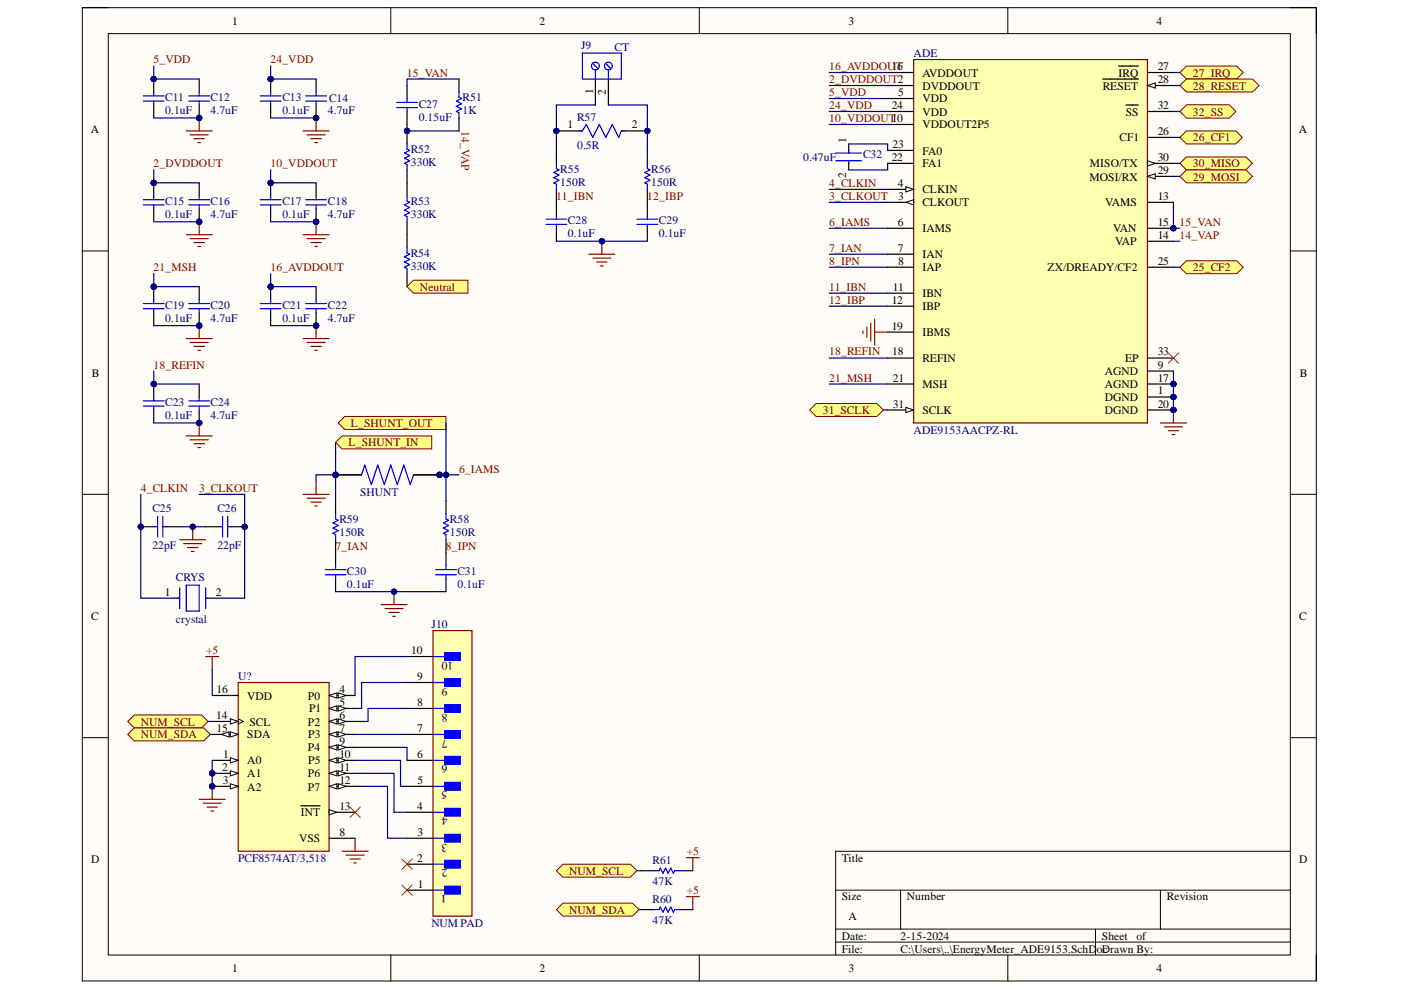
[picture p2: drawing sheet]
<svg xmlns="http://www.w3.org/2000/svg" width="297mm" height="210mm" viewBox="0 0 297 210" stroke-linecap="round" stroke-linejoin="round" font-family="sans-serif">
<defs><g id="words">
<g font-size="2.4">
<text x="49.2" y="5.2">1</text>
<text x="114.4" y="5.2">2</text>
<text x="179.9" y="5.2">3</text>
<text x="245.2" y="5.2">4</text>
<text x="189.1" y="14.9">16</text>
<text x="195.6" y="16.2">AVDDOUT</text>
<text x="237.2" y="16.2">IRQ</text>
<text x="245.5" y="14.9">27</text>
<text x="245.5" y="17.6">28</text>
<text x="125.7" y="19.9" transform="rotate(-90 125.7 19.9)">1</text>
<text x="128.4" y="20.1" transform="rotate(-90 128.4 20.1)">2</text>
<text x="189.1" y="23.1">24</text>
<text x="190.4" y="20.4">5</text>
<text x="195.6" y="19">DVDDOUT</text>
<text x="195.6" y="21.7">VDD</text>
<text x="233.8" y="19">RESET</text>
<text x="245.5" y="23.1">32</text>
<text x="19.3" y="28.3">A</text>
<text x="120.3" y="27.2">1</text>
<text x="133.9" y="27.2">2</text>
<text x="195.6" y="24.5">VDD</text>
<text x="195.6" y="27.2">VDDOUT2P5</text>
<text x="237.3" y="30">CF1</text>
<text x="238.7" y="24.5">SS</text>
<text x="245.5" y="28.6">26</text>
<text x="275.4" y="28.3">A</text>
<text x="179.4" y="30.2" transform="rotate(-90 179.4 30.2)">1</text>
<text x="189.1" y="34.1">22</text>
<text x="189.2" y="31.3">23</text>
<text x="195.6" y="32.8">FA0</text>
<text x="195.6" y="35.5">FA1</text>
<text x="231.1" y="35.5">MISO/TX</text>
<text x="245.5" y="34.1">30</text>
<text x="179.4" y="37.7" transform="rotate(-90 179.4 37.7)">2</text>
<text x="190.3" y="39.6">4</text>
<text x="195.6" y="41">CLKIN</text>
<text x="231" y="38.3">MOSI/RX</text>
<text x="245.5" y="36.8">29</text>
<text x="190.3" y="47.9">6</text>
<text x="190.4" y="42.4">3</text>
<text x="195.6" y="43.8">CLKOUT</text>
<text x="234.3" y="43.8">VAMS</text>
<text x="245.5" y="42.4">13</text>
<text x="245.5" y="47.9">15</text>
<text x="190.3" y="53.4">7</text>
<text x="195.6" y="49.3">IAMS</text>
<text x="236" y="49.3">VAN</text>
<text x="236.4" y="52">VAP</text>
<text x="245.5" y="50.6">14</text>
<text x="190.4" y="56.1">8</text>
<text x="195.6" y="54.7">IAN</text>
<text x="195.6" y="57.5">IAP</text>
<text x="222.1" y="57.5">ZX/DREADY/CF2</text>
<text x="245.5" y="56.1">25</text>
<text x="189.1" y="64.4">12</text>
<text x="189.3" y="61.7">11</text>
<text x="195.6" y="63">IBN</text>
<text x="195.6" y="65.7">IBP</text>
<text x="189.1" y="69.9">19</text>
<text x="195.6" y="71.3">IBMS</text>
<text x="189.1" y="75.4">18</text>
<text x="195.6" y="76.8">REFIN</text>
<text x="238.5" y="76.8">EP</text>
<text x="245.5" y="75.4">33</text>
<text x="19.4" y="79.8">B</text>
<text x="189.3" y="80.9">21</text>
<text x="195.6" y="82.3">MSH</text>
<text x="234.2" y="79.5">AGND</text>
<text x="234.2" y="82.3">AGND</text>
<text x="245.5" y="78.1">9</text>
<text x="245.5" y="80.9">17</text>
<text x="245.5" y="83.6">1</text>
<text x="275.6" y="79.8">B</text>
<text x="189.3" y="86.4">31</text>
<text x="195.6" y="87.8">SCLK</text>
<text x="234.2" y="85">DGND</text>
<text x="234.2" y="87.8">DGND</text>
<text x="245.5" y="86.4">20</text>
<text x="19.4" y="131.5">C</text>
<text x="34.9" y="126.3">1</text>
<text x="45.7" y="126.3">2</text>
<text x="275.5" y="131.5">C</text>
<text x="87.2" y="138.7">10</text>
<text x="45.9" y="146.9">16</text>
<text x="52.4" y="148.3">VDD</text>
<text x="65.3" y="148.3">P0</text>
<text x="72" y="146.9">4</text>
<text x="72" y="149.7">5</text>
<text x="88.4" y="149.7">8</text>
<text x="88.4" y="144.2">9</text>
<text x="45.8" y="152.4">14</text>
<text x="45.9" y="155.2">15</text>
<text x="52.9" y="153.8">SCL</text>
<text x="65.3" y="153.8">P2</text>
<text x="65.5" y="151.1">P1</text>
<text x="72" y="152.4">6</text>
<text x="72" y="155.2">7</text>
<text x="88.4" y="155.2">7</text>
<text x="47.3" y="160.7">1</text>
<text x="52.4" y="156.5">SDA</text>
<text x="65.3" y="159.3">P4</text>
<text x="65.4" y="156.5">P3</text>
<text x="72" y="158">9</text>
<text x="72" y="160.7">10</text>
<text x="88.4" y="160.7">6</text>
<text x="47.1" y="163.5">2</text>
<text x="47.3" y="166.2">3</text>
<text x="52.4" y="162">A0</text>
<text x="52.4" y="164.8">A1</text>
<text x="52.4" y="167.6">A2</text>
<text x="65.3" y="164.8">P6</text>
<text x="65.3" y="167.6">P7</text>
<text x="65.4" y="162">P5</text>
<text x="72" y="163.5">11</text>
<text x="72" y="166.2">12</text>
<text x="88.5" y="166.2">5</text>
<text x="63.8" y="173.1">INT</text>
<text x="72" y="171.7">13</text>
<text x="88.4" y="171.7">4</text>
<text x="63.4" y="178.6">VSS</text>
<text x="72" y="177.2">8</text>
<text x="88.5" y="177.2">3</text>
<text x="19.4" y="183.1">D</text>
<text x="88.4" y="182.7">2</text>
<text x="178.5" y="182.7">Title</text>
<text x="275.5" y="183.1">D</text>
<text x="88.6" y="188.2">1</text>
<text x="178.5" y="190.9">Size</text>
<text x="192.3" y="190.9">Number</text>
<text x="247.4" y="190.9">Revision</text>
<text x="179.9" y="195.1">A</text>
<text x="178.5" y="199.2">Date:</text>
<text x="178.5" y="202">File:</text>
<text x="190.9" y="199.2">2-15-2024</text>
<text x="190.9" y="202">C:\Users\..\EnergyMeter_ADE9153.SchDoDrawn By:</text>
<text x="233.6" y="199.2">Sheet</text>
<text x="233.8" y="202">c</text>
<text x="240.9" y="199.2">of</text>
<text x="49.2" y="206.1">1</text>
<text x="114.4" y="206.1">2</text>
<text x="179.9" y="206.1">3</text>
<text x="245.2" y="206.1">4</text>
</g>
<g font-size="2.4" fill="#000080">
<text x="123.2" y="10.5">J9</text>
<text x="130.3" y="10.7">CT</text>
<text x="193.7" y="12.1">ADE</text>
<text x="35" y="21.5">C11</text>
<text x="44.6" y="21.5">C12</text>
<text x="59.9" y="21.5">C13</text>
<text x="69.8" y="21.7">C14</text>
<text x="88.8" y="22.8">C27</text>
<text x="98.1" y="21.5">R51</text>
<text x="35" y="24.2">0.1uF</text>
<text x="44.6" y="24.2">4.7uF</text>
<text x="59.9" y="24.2">0.1uF</text>
<text x="69.5" y="24.2">4.7uF</text>
<text x="88.8" y="25.6">0.15uF</text>
<text x="98.1" y="24.2">1K</text>
<text x="122.3" y="25.6">R57</text>
<text x="87.1" y="32.4">R52</text>
<text x="87.1" y="35.2">330K</text>
<text x="122.3" y="31.6">0.5R</text>
<text x="170.3" y="34.1">0.47uF</text>
<text x="183" y="33.5">C32</text>
<text x="118.8" y="36.6">R55</text>
<text x="118.8" y="39.4">150R</text>
<text x="138.1" y="36.6">R56</text>
<text x="138.1" y="39.4">150R</text>
<text x="35" y="43.5">C15</text>
<text x="35" y="46.2">0.1uF</text>
<text x="44.6" y="43.5">C16</text>
<text x="44.6" y="46.2">4.7uF</text>
<text x="59.9" y="43.5">C17</text>
<text x="59.9" y="46.2">0.1uF</text>
<text x="69.5" y="43.5">C18</text>
<text x="69.5" y="46.2">4.7uF</text>
<text x="87.1" y="43.5">R53</text>
<text x="87.1" y="46.2">330K</text>
<text x="120.4" y="47.6">C28</text>
<text x="139.7" y="47.6">C29</text>
<text x="120.4" y="50.4">0.1uF</text>
<text x="139.7" y="50.4">0.1uF</text>
<text x="87.1" y="54.5">R54</text>
<text x="87.1" y="57.2">330K</text>
<text x="35" y="65.5">C19</text>
<text x="44.6" y="65.5">C20</text>
<text x="59.9" y="65.5">C21</text>
<text x="69.5" y="65.5">C22</text>
<text x="35" y="68.3">0.1uF</text>
<text x="44.6" y="68.3">4.7uF</text>
<text x="59.9" y="68.3">0.1uF</text>
<text x="69.5" y="68.3">4.7uF</text>
<text x="35" y="86.1">C23</text>
<text x="35" y="88.9">0.1uF</text>
<text x="44.6" y="86.1">C24</text>
<text x="44.6" y="88.9">4.7uF</text>
<text x="193.7" y="91.9">ADE9153AACPZ-RL</text>
<text x="76.4" y="105.3">SHUNT</text>
<text x="32.3" y="108.6">C25</text>
<text x="46.1" y="108.6">C26</text>
<text x="72" y="110.9">R59</text>
<text x="72" y="113.6">150R</text>
<text x="95.4" y="110.9">R58</text>
<text x="95.4" y="113.6">150R</text>
<text x="32.3" y="116.4">22pF</text>
<text x="46.1" y="116.4">22pF</text>
<text x="37.3" y="123.3">CRYS</text>
<text x="73.6" y="121.9">C30</text>
<text x="73.6" y="124.6">0.1uF</text>
<text x="97" y="121.9">C31</text>
<text x="97" y="124.6">0.1uF</text>
<text x="37.3" y="132">crystal</text>
<text x="91.5" y="133.1">J10</text>
<text x="96.1" y="140.3" transform="rotate(-180 96.1 140.3)">10</text>
<text x="50.5" y="144.2">U?</text>
<text x="94.9" y="145.8" transform="rotate(-180 94.9 145.8)">9</text>
<text x="94.9" y="151.3" transform="rotate(-180 94.9 151.3)">8</text>
<text x="94.9" y="156.8" transform="rotate(-180 94.9 156.8)">7</text>
<text x="94.8" y="167.8" transform="rotate(-180 94.8 167.8)">5</text>
<text x="94.9" y="162.3" transform="rotate(-180 94.9 162.3)">6</text>
<text x="94.9" y="173.3" transform="rotate(-180 94.9 173.3)">4</text>
<text x="94.8" y="178.8" transform="rotate(-180 94.8 178.8)">3</text>
<text x="50.5" y="182.7">PCF8574AT/3,518</text>
<text x="94.9" y="184.3" transform="rotate(-180 94.9 184.3)">2</text>
<text x="138.3" y="183.2">R61</text>
<text x="94.7" y="189.8" transform="rotate(-180 94.7 189.8)">1</text>
<text x="138.3" y="187.6">47K</text>
<text x="138.3" y="191.5">R60</text>
<text x="91.5" y="196.5">NUM PAD</text>
<text x="138.3" y="195.9">47K</text>
</g>
<g font-size="2.4" fill="#800000">
<text x="32.6" y="13.4">5_VDD</text>
<text x="57.3" y="13.4">24_VDD</text>
<text x="86.2" y="16.2">15_VAN</text>
<text x="175.8" y="17.6">2_DVDDOUT2</text>
<text x="175.8" y="14.9">16_AVDDOUT</text>
<text x="252.9" y="16.2">27_IRQ</text>
<text x="175.8" y="23.1">24_VDD</text>
<text x="175.8" y="20.4">5_VDD</text>
<text x="252.9" y="19">28_RESET</text>
<text x="97.8" y="27.8" transform="rotate(90 97.8 27.8)">14_VAP</text>
<text x="175.8" y="25.9">10_VDDOUT10</text>
<text x="252.9" y="30">26_CF1</text>
<text x="252.9" y="24.5">32_SS</text>
<text x="32.6" y="35.5">2_DVDDOUT</text>
<text x="57.3" y="35.5">10_VDDOUT</text>
<text x="252.9" y="35.5">30_MISO</text>
<text x="175.8" y="39.6">4_CLKIN</text>
<text x="252.9" y="38.3">29_MOSI</text>
<text x="118" y="42.4">11_IBN</text>
<text x="137.2" y="42.4">12_IBP</text>
<text x="175.8" y="42.4">3_CLKOUT</text>
<text x="175.8" y="47.9">6_IAMS</text>
<text x="250.1" y="47.9">15_VAN</text>
<text x="175.8" y="53.4">7_IAN</text>
<text x="250.1" y="50.6">14_VAP</text>
<text x="32.6" y="57.5">21_MSH</text>
<text x="57.3" y="57.5">16_AVDDOUT</text>
<text x="175.8" y="56.1">8_IPN</text>
<text x="252.9" y="57.5">25_CF2</text>
<text x="89" y="61.7">Neutral</text>
<text x="175.8" y="61.7">11_IBN</text>
<text x="175.8" y="64.4">12_IBP</text>
<text x="175.8" y="75.4">18_REFIN</text>
<text x="32.6" y="78.1">18_REFIN</text>
<text x="175.8" y="80.9">21_MSH</text>
<text x="174.4" y="87.8">31_SCLK</text>
<text x="73.9" y="94.6">L_SHUNT_IN</text>
<text x="74.4" y="90.6">L_SHUNT_OUT</text>
<text x="97.3" y="100.2">6_IAMS</text>
<text x="29.8" y="104.3">4_CLKIN</text>
<text x="42.2" y="104.3">3_CLKOUT</text>
<text x="71.1" y="116.7">7_IAN</text>
<text x="94.5" y="116.7">8_IPN</text>
<text x="43.7" y="138.7">+5</text>
<text x="29.8" y="153.8">NUM_SCL</text>
<text x="29.8" y="156.5">NUM_SDA</text>
<text x="120.7" y="185.4">NUM_SCL</text>
<text x="145.6" y="181.3">+5</text>
<text x="145.6" y="189.6">+5</text>
<text x="120.7" y="193.7">NUM_SDA</text>
</g>
</g></defs>
<path d="M17.4 1.6h261.7v206.4h-261.7z" fill-rule="evenodd" fill="#fffcf8"/>
<path d="M17.4 1.6h261.7v206.4h-261.7z" fill="none" stroke="#000" stroke-width=".21"/>
<path d="M23 7.1h250.6v195.4h-250.6z" fill-rule="evenodd" fill="#fffcf8"/>
<g fill="none" stroke="#000" stroke-width=".21">
<path d="M17.4 1.6h5.6M23 7.1h250.6v195.4h-250.6zM82.9 1.6v5.5M148.3 1.6v5.5M213.7 1.6v5.5M273.6 1.6h5.5v5.5M17.4 53.2h5.6M273.6 53.2h5.5M17.4 104.8h5.6M273.6 104.8h5.5M17.4 156.4h5.6M273.6 156.4h5.5"/>
<path d="M177.2 188.7h96.4M177.2 197h96.4M177.2 199.7h96.4M191 188.7v8.3M232.3 197v5.5M246 188.7v8.3M273.6 180.5h-96.4v22M82.9 202.5v5.5M148.3 202.5v5.5M213.7 202.5v5.5M279.1 202.5v5.5"/>
</g>
<circle cx="248.8" cy="48.4" r=".55" fill="#000080"/>
<circle cx="248.8" cy="48.4" r=".55" fill="none" stroke="#000080" stroke-width=".21"/>
<circle cx="248.8" cy="81.4" r=".55" fill="#000080"/>
<circle cx="248.8" cy="81.4" r=".55" fill="none" stroke="#000080" stroke-width=".21"/>
<circle cx="248.8" cy="84.2" r=".55" fill="#000080"/>
<circle cx="248.8" cy="84.2" r=".55" fill="none" stroke="#000080" stroke-width=".21"/>
<circle cx="248.8" cy="86.9" r=".55" fill="#000080"/>
<circle cx="248.8" cy="86.9" r=".55" fill="none" stroke="#000080" stroke-width=".21"/>
<path d="M193.7 12.6h49.6v77.1h-49.6z" fill-rule="evenodd" fill="#ffffb0"/>
<path d="M193.7 12.6h49.6v77.1h-49.6z" fill="none" stroke="#800000" stroke-width=".25"/>
<path d="M188.2 15.4h5.5M188.2 18.1h5.5M237.2 14h4.1M243.3 15.4h5.5M243.3 18.1h5.5M188.2 20.9h5.5M188.2 23.6h5.5M188.2 26.4h5.5M188.2 31.9h5.5M188.2 34.6h5.5" fill="none" stroke="#000" stroke-width=".25"/>
<path d="M243.3 18.1l1.6-.5v1.1z" fill="#f8fcff"/>
<path d="M243.3 18.1l1.6-.5v1.1z" fill="none" stroke="#000" stroke-width=".21"/>
<path d="M233.8 16.8h7.5M238.7 22.3h2.6M243.3 23.6h5.5M243.3 29.1h5.5M243.3 34.6h5.5M243.3 75.9h5.5" fill="none" stroke="#000" stroke-width=".25"/>
<path d="M243.3 34.1l1.6 .5-1.6 .6z" fill="#f8fcff"/>
<path d="M243.3 34.1l1.6 .5-1.6 .6z" fill="none" stroke="#000" stroke-width=".21"/>
<path d="M243.3 37.4h5.5" fill="none" stroke="#000" stroke-width=".25"/>
<path d="M243.3 37.4l1.6-.6v1.1z" fill="#f8fcff"/>
<path d="M243.3 37.4l1.6-.6v1.1z" fill="none" stroke="#000" stroke-width=".21"/>
<path d="M243.3 42.9h5.5M243.3 48.4h5.5" fill="none" stroke="#000" stroke-width=".25"/>
<circle cx="248.8" cy="48.4" r=".55" fill="#000080"/>
<circle cx="248.8" cy="48.4" r=".55" fill="none" stroke="#000080" stroke-width=".21"/>
<path d="M243.3 51.2h5.5M243.3 56.7h5.5M243.3 78.7h5.5M243.3 81.4h5.5" fill="none" stroke="#000" stroke-width=".25"/>
<circle cx="248.8" cy="81.4" r=".55" fill="#000080"/>
<circle cx="248.8" cy="81.4" r=".55" fill="none" stroke="#000080" stroke-width=".21"/>
<path d="M243.3 84.2h5.5" fill="none" stroke="#000" stroke-width=".25"/>
<circle cx="248.8" cy="84.2" r=".55" fill="#000080"/>
<circle cx="248.8" cy="84.2" r=".55" fill="none" stroke="#000080" stroke-width=".21"/>
<path d="M243.3 86.9h5.5" fill="none" stroke="#000" stroke-width=".25"/>
<circle cx="248.8" cy="86.9" r=".55" fill="#000080"/>
<circle cx="248.8" cy="86.9" r=".55" fill="none" stroke="#000080" stroke-width=".21"/>
<path d="M188.2 42.9h5.5" fill="none" stroke="#000" stroke-width=".25"/>
<path d="M192.1 42.9l1.6-.6v1.1z" fill="#f8fcff"/>
<path d="M192.1 42.9l1.6-.6v1.1z" fill="none" stroke="#000" stroke-width=".21"/>
<path d="M188.2 40.2h5.5" fill="none" stroke="#000" stroke-width=".25"/>
<path d="M192.1 39.6l1.6 .6-1.6 .5z" fill="#f8fcff"/>
<path d="M192.1 39.6l1.6 .6-1.6 .5z" fill="none" stroke="#000" stroke-width=".21"/>
<path d="M188.2 48.4h5.5M188.2 53.9h5.5M188.2 56.7h5.5M188.2 62.2h5.5M188.2 64.9h5.5M188.2 70.4h5.5M188.2 75.9h5.5M188.2 81.4h5.5M188.2 86.9h5.5" fill="none" stroke="#000" stroke-width=".25"/>
<path d="M192.1 86.4l1.6 .5-1.6 .6z" fill="#f8fcff"/>
<path d="M192.1 86.4l1.6 .5-1.6 .6z" fill="none" stroke="#000" stroke-width=".21"/>
<circle cx="32.6" cy="16.8" r=".55" fill="#000080"/>
<circle cx="32.6" cy="16.8" r=".55" fill="none" stroke="#000080" stroke-width=".21"/>
<path d="M32.6 16.8v2.7M32.6 22.3v2.7" fill="none" stroke="#000" stroke-width=".25"/>
<circle cx="32.6" cy="16.8" r=".55" fill="#000080"/>
<circle cx="32.6" cy="16.8" r=".55" fill="none" stroke="#000080" stroke-width=".21"/>
<path d="M32.6 19.5v.8M30.4 20.3h4.4M30.4 21.4h4.4M32.6 21.4v.9" fill="none" stroke="#00f" stroke-width=".25"/>
<circle cx="42.2" cy="25" r=".55" fill="#000080"/>
<circle cx="42.2" cy="25" r=".55" fill="none" stroke="#000080" stroke-width=".21"/>
<path d="M42.2 22.3v2.7" fill="none" stroke="#000" stroke-width=".25"/>
<circle cx="42.2" cy="25" r=".55" fill="#000080"/>
<circle cx="42.2" cy="25" r=".55" fill="none" stroke="#000080" stroke-width=".21"/>
<path d="M42.2 16.8v2.7" fill="none" stroke="#000" stroke-width=".25"/>
<path d="M42.2 19.5v.8M40 20.3h4.4M40 21.4h4.4M42.2 21.4v.9" fill="none" stroke="#00f" stroke-width=".25"/>
<path d="M39.5 27.8h5.5M40.3 28.6h3.9M41.1 29.4h2.2M42 30.2h.5M42.2 25v2.8" fill="none" stroke="#800000" stroke-width=".25"/>
<circle cx="42.2" cy="25" r=".55" fill="#000080"/>
<circle cx="42.2" cy="25" r=".55" fill="none" stroke="#000080" stroke-width=".21"/>
<circle cx="57.4" cy="16.8" r=".55" fill="#000080"/>
<circle cx="57.4" cy="16.8" r=".55" fill="none" stroke="#000080" stroke-width=".21"/>
<path d="M57.4 16.8v2.7M57.4 22.3v2.7" fill="none" stroke="#000" stroke-width=".25"/>
<circle cx="57.4" cy="16.8" r=".55" fill="#000080"/>
<circle cx="57.4" cy="16.8" r=".55" fill="none" stroke="#000080" stroke-width=".21"/>
<path d="M57.4 19.5v.8M55.2 20.3h4.4M55.2 21.4h4.4M57.4 21.4v.9" fill="none" stroke="#00f" stroke-width=".25"/>
<circle cx="67" cy="25" r=".55" fill="#000080"/>
<circle cx="67" cy="25" r=".55" fill="none" stroke="#000080" stroke-width=".21"/>
<path d="M67 22.3v2.7" fill="none" stroke="#000" stroke-width=".25"/>
<circle cx="67" cy="25" r=".55" fill="#000080"/>
<circle cx="67" cy="25" r=".55" fill="none" stroke="#000080" stroke-width=".21"/>
<path d="M67 16.8v2.7" fill="none" stroke="#000" stroke-width=".25"/>
<path d="M67 19.5v.8M64.8 20.3h4.4M64.8 21.4h4.4M67 21.4v.9" fill="none" stroke="#00f" stroke-width=".25"/>
<path d="M64.3 27.8h5.5M65.1 28.6h3.8M65.9 29.4h2.2M66.7 30.2h.6M67 25v2.8" fill="none" stroke="#800000" stroke-width=".25"/>
<circle cx="67" cy="25" r=".55" fill="#000080"/>
<circle cx="67" cy="25" r=".55" fill="none" stroke="#000080" stroke-width=".21"/>
<circle cx="32.6" cy="38.8" r=".55" fill="#000080"/>
<circle cx="32.6" cy="38.8" r=".55" fill="none" stroke="#000080" stroke-width=".21"/>
<path d="M32.6 38.8v2.7M32.6 44.3v2.7" fill="none" stroke="#000" stroke-width=".25"/>
<circle cx="32.6" cy="38.8" r=".55" fill="#000080"/>
<circle cx="32.6" cy="38.8" r=".55" fill="none" stroke="#000080" stroke-width=".21"/>
<path d="M30.4 42.3h4.4M30.4 43.4h4.4M32.6 41.5v.8M32.6 43.4v.9" fill="none" stroke="#00f" stroke-width=".25"/>
<circle cx="42.2" cy="47" r=".55" fill="#000080"/>
<circle cx="42.2" cy="47" r=".55" fill="none" stroke="#000080" stroke-width=".21"/>
<path d="M42.2 44.3v2.7" fill="none" stroke="#000" stroke-width=".25"/>
<circle cx="42.2" cy="47" r=".55" fill="#000080"/>
<circle cx="42.2" cy="47" r=".55" fill="none" stroke="#000080" stroke-width=".21"/>
<path d="M42.2 38.8v2.7" fill="none" stroke="#000" stroke-width=".25"/>
<path d="M40 42.3h4.4M40 43.4h4.4M42.2 41.5v.8M42.2 43.4v.9" fill="none" stroke="#00f" stroke-width=".25"/>
<path d="M39.5 49.8h5.5M40.3 50.6h3.9M41.1 51.4h2.2M42 52.3h.5M42.2 47v2.8" fill="none" stroke="#800000" stroke-width=".25"/>
<circle cx="42.2" cy="47" r=".55" fill="#000080"/>
<circle cx="42.2" cy="47" r=".55" fill="none" stroke="#000080" stroke-width=".21"/>
<circle cx="57.4" cy="38.8" r=".55" fill="#000080"/>
<circle cx="57.4" cy="38.8" r=".55" fill="none" stroke="#000080" stroke-width=".21"/>
<path d="M57.4 38.8v2.7M57.4 44.3v2.7" fill="none" stroke="#000" stroke-width=".25"/>
<circle cx="57.4" cy="38.8" r=".55" fill="#000080"/>
<circle cx="57.4" cy="38.8" r=".55" fill="none" stroke="#000080" stroke-width=".21"/>
<path d="M55.2 42.3h4.4M55.2 43.4h4.4M57.4 41.5v.8M57.4 43.4v.9" fill="none" stroke="#00f" stroke-width=".25"/>
<circle cx="67" cy="47" r=".55" fill="#000080"/>
<circle cx="67" cy="47" r=".55" fill="none" stroke="#000080" stroke-width=".21"/>
<path d="M67 44.3v2.7" fill="none" stroke="#000" stroke-width=".25"/>
<circle cx="67" cy="47" r=".55" fill="#000080"/>
<circle cx="67" cy="47" r=".55" fill="none" stroke="#000080" stroke-width=".21"/>
<path d="M67 38.8v2.7" fill="none" stroke="#000" stroke-width=".25"/>
<path d="M64.8 42.3h4.4M64.8 43.4h4.4M67 41.5v.8M67 43.4v.9" fill="none" stroke="#00f" stroke-width=".25"/>
<path d="M64.3 49.8h5.5M65.1 50.6h3.8M65.9 51.4h2.2M66.7 52.3h.6M67 47v2.8" fill="none" stroke="#800000" stroke-width=".25"/>
<circle cx="67" cy="47" r=".55" fill="#000080"/>
<circle cx="67" cy="47" r=".55" fill="none" stroke="#000080" stroke-width=".21"/>
<circle cx="32.6" cy="60.8" r=".55" fill="#000080"/>
<circle cx="32.6" cy="60.8" r=".55" fill="none" stroke="#000080" stroke-width=".21"/>
<path d="M32.6 60.8v2.7M32.6 66.3v2.7" fill="none" stroke="#000" stroke-width=".25"/>
<circle cx="32.6" cy="60.8" r=".55" fill="#000080"/>
<circle cx="32.6" cy="60.8" r=".55" fill="none" stroke="#000080" stroke-width=".21"/>
<path d="M30.4 64.4h4.4M30.4 65.5h4.4M32.6 63.5v.9M32.6 65.5v.8" fill="none" stroke="#00f" stroke-width=".25"/>
<circle cx="42.2" cy="69" r=".55" fill="#000080"/>
<circle cx="42.2" cy="69" r=".55" fill="none" stroke="#000080" stroke-width=".21"/>
<path d="M42.2 66.3v2.7" fill="none" stroke="#000" stroke-width=".25"/>
<circle cx="42.2" cy="69" r=".55" fill="#000080"/>
<circle cx="42.2" cy="69" r=".55" fill="none" stroke="#000080" stroke-width=".21"/>
<path d="M42.2 60.8v2.7" fill="none" stroke="#000" stroke-width=".25"/>
<path d="M40 64.4h4.4M40 65.5h4.4M42.2 63.5v.9M42.2 65.5v.8" fill="none" stroke="#00f" stroke-width=".25"/>
<path d="M39.5 71.8h5.5M40.3 72.6h3.9M41.1 73.4h2.2M42 74.3h.5M42.2 69v2.8" fill="none" stroke="#800000" stroke-width=".25"/>
<circle cx="42.2" cy="69" r=".55" fill="#000080"/>
<circle cx="42.2" cy="69" r=".55" fill="none" stroke="#000080" stroke-width=".21"/>
<circle cx="57.4" cy="60.8" r=".55" fill="#000080"/>
<circle cx="57.4" cy="60.8" r=".55" fill="none" stroke="#000080" stroke-width=".21"/>
<path d="M57.4 60.8v2.7M57.4 66.3v2.7" fill="none" stroke="#000" stroke-width=".25"/>
<circle cx="57.4" cy="60.8" r=".55" fill="#000080"/>
<circle cx="57.4" cy="60.8" r=".55" fill="none" stroke="#000080" stroke-width=".21"/>
<path d="M55.2 64.4h4.4M55.2 65.5h4.4M57.4 63.5v.9M57.4 65.5v.8" fill="none" stroke="#00f" stroke-width=".25"/>
<circle cx="67" cy="69" r=".55" fill="#000080"/>
<circle cx="67" cy="69" r=".55" fill="none" stroke="#000080" stroke-width=".21"/>
<path d="M67 66.3v2.7" fill="none" stroke="#000" stroke-width=".25"/>
<circle cx="67" cy="69" r=".55" fill="#000080"/>
<circle cx="67" cy="69" r=".55" fill="none" stroke="#000080" stroke-width=".21"/>
<path d="M67 60.8v2.7" fill="none" stroke="#000" stroke-width=".25"/>
<path d="M64.8 64.4h4.4M64.8 65.5h4.4M67 63.5v.9M67 65.5v.8" fill="none" stroke="#00f" stroke-width=".25"/>
<path d="M64.3 71.8h5.5M65.1 72.6h3.8M65.9 73.4h2.2M66.7 74.3h.6M67 69v2.8" fill="none" stroke="#800000" stroke-width=".25"/>
<circle cx="67" cy="69" r=".55" fill="#000080"/>
<circle cx="67" cy="69" r=".55" fill="none" stroke="#000080" stroke-width=".21"/>
<circle cx="32.6" cy="81.4" r=".55" fill="#000080"/>
<circle cx="32.6" cy="81.4" r=".55" fill="none" stroke="#000080" stroke-width=".21"/>
<path d="M32.6 81.4v2.8M32.6 86.9v2.8" fill="none" stroke="#000" stroke-width=".25"/>
<circle cx="32.6" cy="81.4" r=".55" fill="#000080"/>
<circle cx="32.6" cy="81.4" r=".55" fill="none" stroke="#000080" stroke-width=".21"/>
<path d="M30.4 85h4.4M30.4 86.1h4.4M32.6 84.2v.8M32.6 86.1v.8" fill="none" stroke="#00f" stroke-width=".25"/>
<circle cx="42.2" cy="89.7" r=".55" fill="#000080"/>
<circle cx="42.2" cy="89.7" r=".55" fill="none" stroke="#000080" stroke-width=".21"/>
<path d="M42.2 86.9v2.8" fill="none" stroke="#000" stroke-width=".25"/>
<circle cx="42.2" cy="89.7" r=".55" fill="#000080"/>
<circle cx="42.2" cy="89.7" r=".55" fill="none" stroke="#000080" stroke-width=".21"/>
<path d="M42.2 81.4v2.8" fill="none" stroke="#000" stroke-width=".25"/>
<path d="M40 85h4.4M40 86.1h4.4M42.2 84.2v.8M42.2 86.1v.8" fill="none" stroke="#00f" stroke-width=".25"/>
<path d="M39.5 92.4h5.5M40.3 93.3h3.9M41.1 94.1h2.2M42 94.9h.5M42.2 89.7v2.7" fill="none" stroke="#800000" stroke-width=".25"/>
<circle cx="42.2" cy="89.7" r=".55" fill="#000080"/>
<circle cx="42.2" cy="89.7" r=".55" fill="none" stroke="#000080" stroke-width=".21"/>
<path d="M250.2 29.1l1.3-1.3h10.5l1.4 1.3-1.4 1.4h-10.5z" fill-rule="evenodd" fill="#ffff80"/>
<path d="M250.2 29.1l1.3-1.3h10.5l1.4 1.3-1.4 1.4h-10.5z" fill="none" stroke="#800000" stroke-width=".21"/>
<path d="M250.2 34.6l1.3-1.3h12.6l1.4 1.3-1.4 1.4h-12.6z" fill-rule="evenodd" fill="#ffff80"/>
<path d="M250.2 34.6l1.3-1.3h12.6l1.4 1.3-1.4 1.4h-12.6z" fill="none" stroke="#800000" stroke-width=".21"/>
<path d="M250.2 37.4l1.3-1.4h12.7l1.4 1.4-1.4 1.4h-12.7z" fill-rule="evenodd" fill="#ffff80"/>
<path d="M250.2 37.4l1.3-1.4h12.7l1.4 1.4-1.4 1.4h-12.7z" fill="none" stroke="#800000" stroke-width=".21"/>
<path d="M250.2 15.4l1.3-1.4h10.7l1.4 1.4-1.4 1.4h-10.7z" fill-rule="evenodd" fill="#ffff80"/>
<path d="M250.2 15.4l1.3-1.4h10.7l1.4 1.4-1.4 1.4h-10.7z" fill="none" stroke="#800000" stroke-width=".21"/>
<path d="M250.2 18.1l1.3-1.3h14.1l1.3 1.3-1.3 1.4h-14.1z" fill-rule="evenodd" fill="#ffff80"/>
<path d="M250.2 18.1l1.3-1.3h14.1l1.3 1.3-1.3 1.4h-14.1z" fill="none" stroke="#800000" stroke-width=".21"/>
<path d="M250.2 23.6l1.4-1.4h9l1.4 1.4-1.4 1.5h-9z" fill-rule="evenodd" fill="#ffff80"/>
<path d="M250.2 23.6l1.4-1.4h9l1.4 1.4-1.4 1.5h-9z" fill="none" stroke="#800000" stroke-width=".21"/>
<path d="M171.7 86.9l1.3-1.4h12.9l1.4 1.4-1.4 1.4h-12.9z" fill-rule="evenodd" fill="#ffff80"/>
<path d="M171.7 86.9l1.3-1.4h12.9l1.4 1.4-1.4 1.4h-12.9z" fill="none" stroke="#800000" stroke-width=".21"/>
<path d="M250.2 56.7l1.3-1.4h10.7l1.4 1.4-1.4 1.3h-10.7z" fill-rule="evenodd" fill="#ffff80"/>
<path d="M250.2 56.7l1.3-1.4h10.7l1.4 1.4-1.4 1.3h-10.7z" fill="none" stroke="#800000" stroke-width=".21"/>
<circle cx="29.8" cy="111.7" r=".55" fill="#000080"/>
<circle cx="29.8" cy="111.7" r=".55" fill="none" stroke="#000080" stroke-width=".21"/>
<path d="M29.8 111.7h2.8" fill="none" stroke="#000" stroke-width=".25"/>
<circle cx="29.8" cy="111.7" r=".55" fill="#000080"/>
<circle cx="29.8" cy="111.7" r=".55" fill="none" stroke="#000080" stroke-width=".21"/>
<path d="M35.3 111.7h2.8" fill="none" stroke="#000" stroke-width=".25"/>
<path d="M32.6 111.7h.8M33.4 109.5v4.4M34.5 109.5v4.4M34.5 111.7h.8" fill="none" stroke="#00f" stroke-width=".25"/>
<circle cx="51.9" cy="111.7" r=".55" fill="#000080"/>
<circle cx="51.9" cy="111.7" r=".55" fill="none" stroke="#000080" stroke-width=".21"/>
<path d="M49.1 111.7h2.8" fill="none" stroke="#000" stroke-width=".25"/>
<circle cx="51.9" cy="111.7" r=".55" fill="#000080"/>
<circle cx="51.9" cy="111.7" r=".55" fill="none" stroke="#000080" stroke-width=".21"/>
<path d="M86.3 18.1v2.8M97.3 16.8v2.7M86.3 23.6v2.8M97.3 25v2.8M43.6 111.7h2.8" fill="none" stroke="#000" stroke-width=".25"/>
<path d="M97.3 19.5v1.1l.6 .3-1.1 .5 1.1 .6-1.1 .5 1.1 .6-1.1 .5 .5 .3v1.1M84.1 21.7h4.4M84.1 22.8h4.4M86.3 20.9v.8M86.3 22.8v.8M46.4 111.7h.8M47.2 109.5v4.4M48.3 109.5v4.4M48.3 111.7h.8" fill="none" stroke="#00f" stroke-width=".25"/>
<circle cx="86.3" cy="27.8" r=".55" fill="#000080"/>
<circle cx="86.3" cy="27.8" r=".55" fill="none" stroke="#000080" stroke-width=".21"/>
<path d="M86.3 27.8v2.7" fill="none" stroke="#000" stroke-width=".25"/>
<circle cx="86.3" cy="27.8" r=".55" fill="#000080"/>
<circle cx="86.3" cy="27.8" r=".55" fill="none" stroke="#000080" stroke-width=".21"/>
<path d="M86.3 36v5.5M86.3 47v5.5M86.3 58v2.8" fill="none" stroke="#000" stroke-width=".25"/>
<path d="M86.3 30.5v1.1l.5 .3-1.1 .5 1.1 .6-1.1 .5 1.1 .6-1.1 .5 .6 .3v1.1M86.3 41.5v1.1l.5 .3-1.1 .5 1.1 .6-1.1 .5 1.1 .6-1.1 .5 .6 .3v1.1M86.3 52.5v1.1l.5 .3-1.1 .6 1.1 .5-1.1 .6 1.1 .5-1.1 .6 .6 .2v1.1" fill="none" stroke="#00f" stroke-width=".25"/>
<path d="M86.3 60.8l1.4-1.4h11.5v2.8h-11.5z" fill-rule="evenodd" fill="#ffff80"/>
<path d="M86.3 60.8l1.4-1.4h11.5v2.8h-11.5z" fill="none" stroke="#800000" stroke-width=".21"/>
<path d="M124.9 53.9h5.5M125.7 54.7h3.8M126.5 55.6h2.2M127.3 56.4h.6M127.6 51.1v2.8M183 70.1v.6M183.8 69.3v2.2M184.6 68.5v3.8M185.4 67.7v5.5M185.4 70.4h2.8" fill="none" stroke="#800000" stroke-width=".25"/>
<path d="M118 42.9v2.7M118 48.4v2.7M137.2 42.9v2.7M137.2 48.4v2.7M71.2 117.2v2.7M94.6 117.2v2.7M71.2 122.7v2.7M94.6 122.7v2.7" fill="none" stroke="#000" stroke-width=".25"/>
<g fill="none" stroke="#00f" stroke-width=".25">
<path d="M115.8 46.5h4.4M115.8 47.6h4.4M118 45.6v.9M118 47.6v.8M135 46.5h4.4M135 47.6h4.4M137.2 45.6v.9M137.2 47.6v.8M71.2 119.9v.9M94.6 119.9v.9M68.9 120.8h4.5M68.9 121.9h4.5"/>
<path d="M71.2 121.9v.8M92.4 120.8h4.4M92.4 121.9h4.4M94.6 121.9v.8"/>
</g>
<circle cx="127.6" cy="51.1" r=".55" fill="#000080"/>
<circle cx="127.6" cy="51.1" r=".55" fill="none" stroke="#000080" stroke-width=".21"/>
<path d="M118 31.9v2.7M137.2 31.9v2.7M118 40.1v2.8M137.2 40.1v2.8" fill="none" stroke="#000" stroke-width=".25"/>
<path d="M118 34.6v1.1l.5 .3-1.1 .6 1.1 .5-1.1 .6 1.1 .5-1.1 .6 .6 .2v1.1M137.2 34.6v1.1l.6 .3-1.1 .6 1.1 .5-1.1 .6 1.1 .5-1.1 .6 .5 .2v1.1" fill="none" stroke="#00f" stroke-width=".25"/>
<circle cx="118" cy="27.8" r=".55" fill="#000080"/>
<circle cx="118" cy="27.8" r=".55" fill="none" stroke="#000080" stroke-width=".21"/>
<circle cx="137.2" cy="27.8" r=".55" fill="#000080"/>
<circle cx="137.2" cy="27.8" r=".55" fill="none" stroke="#000080" stroke-width=".21"/>
<path d="M118 27.8h5.5" fill="none" stroke="#000" stroke-width=".25"/>
<circle cx="118" cy="27.8" r=".55" fill="#000080"/>
<circle cx="118" cy="27.8" r=".55" fill="none" stroke="#000080" stroke-width=".21"/>
<path d="M131.7 27.8h5.5" fill="none" stroke="#000" stroke-width=".25"/>
<circle cx="137.2" cy="27.8" r=".55" fill="#000080"/>
<circle cx="137.2" cy="27.8" r=".55" fill="none" stroke="#000080" stroke-width=".21"/>
<g fill="none" stroke="#00f" stroke-width=".25">
<path d="M123.5 11.3h8.2v5.5h-8.2zM125.6 13.4l1.2 1.2M126.2 14.8v2M128.4 13.4l1.2 1.2M129 14.8v2M122.7 27.8h.8l.8-1.4 1.4 2.7 1.4-2.7 1.3 2.7 1.4-2.7 1.4 2.7 .5-1.3h.9"/>
<circle cx="126.2" cy="14" r=".83"/>
<circle cx="129" cy="14" r=".83"/>
</g>
<path d="M126.2 16.8v5.5M129 16.8v5.5" fill="none" stroke="#000" stroke-width=".25"/>
<path d="M80.8 128.2h5.5M81.6 129h3.9M82.4 129.8h2.2M83.3 130.7h.5M83.5 125.4v2.8" fill="none" stroke="#800000" stroke-width=".25"/>
<circle cx="83.5" cy="125.4" r=".55" fill="#000080"/>
<circle cx="83.5" cy="125.4" r=".55" fill="none" stroke="#000080" stroke-width=".21"/>
<path d="M71.2 106.2v2.7M71.2 114.4v2.8M94.6 106.2v2.7M94.6 114.4v2.8" fill="none" stroke="#000" stroke-width=".25"/>
<path d="M71.2 108.9v1.1l.5 .3-1.1 .6 1.1 .5-1.1 .6 1.1 .5-1.1 .6 .6 .2v1.1M94.6 108.9v1.1l.5 .3-1.1 .6 1.1 .5-1.1 .6 1.1 .5-1.1 .6 .6 .2v1.1" fill="none" stroke="#00f" stroke-width=".25"/>
<path d="M64.3 104.8h5.5M65.1 105.6h3.8M65.9 106.5h2.2M66.7 107.3h.6M67 102.1v2.7" fill="none" stroke="#800000" stroke-width=".25"/>
<path d="M72.5 92.4h19v2.8h-19l-1.3-1.4z" fill-rule="evenodd" fill="#ffff80"/>
<path d="M72.5 92.4h19v2.8h-19l-1.3-1.4z" fill="none" stroke="#800000" stroke-width=".21"/>
<path d="M71.7 89.7l1.4-1.4h21.5v2.8h-21.5z" fill-rule="evenodd" fill="#ffff80"/>
<path d="M71.7 89.7l1.4-1.4h21.5v2.8h-21.5z" fill="none" stroke="#800000" stroke-width=".21"/>
<path d="M246 89.7h5.5M246.9 90.5h3.8M247.7 91.3h2.2M248.5 92.1h.6M248.8 86.9v2.8" fill="none" stroke="#800000" stroke-width=".25"/>
<circle cx="248.8" cy="86.9" r=".55" fill="#000080"/>
<circle cx="248.8" cy="86.9" r=".55" fill="none" stroke="#000080" stroke-width=".21"/>
<path d="M179.9 30.5v1.9M179.9 34.4v1.6M36.7 126.8h1.4M43.6 126.8h1.4" fill="none" stroke="#000" stroke-width=".25"/>
<path d="M177.2 32.4h5.5M177.2 34.1h5.5M179.9 31.6v.8M179.9 34.4v.2M37.6 126.8h.5M38.1 124.6v4.4M39.5 124.1h2.7v5.5h-2.7zM43.6 124.6v4.4M43.6 126.8h.3" fill="none" stroke="#00f" stroke-width=".25"/>
<path d="M247.7 74.8l2.2 2.2M249.9 74.8l-2.2 2.2" fill="none" stroke="#f00" stroke-width=".21"/>
<path d="M38.1 114.4h5.5M38.9 115.3h3.9M39.8 116.1h2.2M40.6 116.9h.5M40.9 111.7v2.7" fill="none" stroke="#800000" stroke-width=".25"/>
<circle cx="40.9" cy="111.7" r=".55" fill="#000080"/>
<circle cx="40.9" cy="111.7" r=".55" fill="none" stroke="#000080" stroke-width=".21"/>
<circle cx="45" cy="164" r=".55" fill="#000080"/>
<circle cx="45" cy="164" r=".55" fill="none" stroke="#000080" stroke-width=".21"/>
<circle cx="45" cy="166.7" r=".55" fill="#000080"/>
<circle cx="45" cy="166.7" r=".55" fill="none" stroke="#000080" stroke-width=".21"/>
<path d="M50.5 144.7h19.3v35.8h-19.3z" fill-rule="evenodd" fill="#ffffb0"/>
<path d="M50.5 144.7h19.3v35.8h-19.3z" fill="none" stroke="#800000" stroke-width=".25"/>
<path d="M45 147.5h5.5M69.8 172.2h5.5" fill="none" stroke="#000" stroke-width=".25"/>
<path d="M69.8 171.7l1.6 .5-1.6 .6z" fill="#f8fcff"/>
<path d="M69.8 171.7l1.6 .5-1.6 .6z" fill="none" stroke="#000" stroke-width=".21"/>
<path d="M45 161.2h5.5M63.8 170.8h4" fill="none" stroke="#000" stroke-width=".25"/>
<path d="M48.8 160.7l1.7 .5-1.7 .6z" fill="#f8fcff"/>
<path d="M48.8 160.7l1.7 .5-1.7 .6z" fill="none" stroke="#000" stroke-width=".21"/>
<path d="M45 164h5.5" fill="none" stroke="#000" stroke-width=".25"/>
<path d="M48.8 163.4l1.7 .6-1.7 .5z" fill="#f8fcff"/>
<path d="M48.8 163.4l1.7 .6-1.7 .5z" fill="none" stroke="#000" stroke-width=".21"/>
<circle cx="45" cy="164" r=".55" fill="#000080"/>
<circle cx="45" cy="164" r=".55" fill="none" stroke="#000080" stroke-width=".21"/>
<path d="M45 166.7h5.5" fill="none" stroke="#000" stroke-width=".25"/>
<path d="M48.8 166.2l1.7 .5-1.7 .6z" fill="#f8fcff"/>
<path d="M48.8 166.2l1.7 .5-1.7 .6z" fill="none" stroke="#000" stroke-width=".21"/>
<circle cx="45" cy="166.7" r=".55" fill="#000080"/>
<circle cx="45" cy="166.7" r=".55" fill="none" stroke="#000080" stroke-width=".21"/>
<path d="M69.8 147.5h5.5" fill="none" stroke="#000" stroke-width=".25"/>
<path d="M69.8 147.5l1.6-.6v1.1z" fill="#f8fcff"/>
<path d="M69.8 147.5l1.6-.6v1.1z" fill="none" stroke="#000" stroke-width=".21"/>
<path d="M71.7 146.9l1.7 .6-1.7 .5z" fill="#f8fcff"/>
<path d="M71.7 146.9l1.7 .6-1.7 .5z" fill="none" stroke="#000" stroke-width=".21"/>
<path d="M69.8 150.2h5.5" fill="none" stroke="#000" stroke-width=".25"/>
<path d="M69.8 150.2l1.6-.5v1.1z" fill="#f8fcff"/>
<path d="M69.8 150.2l1.6-.5v1.1z" fill="none" stroke="#000" stroke-width=".21"/>
<path d="M71.7 149.7l1.7 .5-1.7 .6z" fill="#f8fcff"/>
<path d="M71.7 149.7l1.7 .5-1.7 .6z" fill="none" stroke="#000" stroke-width=".21"/>
<path d="M69.8 153h5.5" fill="none" stroke="#000" stroke-width=".25"/>
<path d="M69.8 153l1.6-.6v1.1z" fill="#f8fcff"/>
<path d="M69.8 153l1.6-.6v1.1z" fill="none" stroke="#000" stroke-width=".21"/>
<path d="M71.7 152.4l1.7 .6-1.7 .5z" fill="#f8fcff"/>
<path d="M71.7 152.4l1.7 .6-1.7 .5z" fill="none" stroke="#000" stroke-width=".21"/>
<path d="M69.8 155.7h5.5" fill="none" stroke="#000" stroke-width=".25"/>
<path d="M69.8 155.7l1.6-.5v1.1z" fill="#f8fcff"/>
<path d="M69.8 155.7l1.6-.5v1.1z" fill="none" stroke="#000" stroke-width=".21"/>
<path d="M71.7 155.2l1.7 .5-1.7 .6z" fill="#f8fcff"/>
<path d="M71.7 155.2l1.7 .5-1.7 .6z" fill="none" stroke="#000" stroke-width=".21"/>
<path d="M69.8 158.5h5.5" fill="none" stroke="#000" stroke-width=".25"/>
<path d="M69.8 158.5l1.6-.6v1.1z" fill="#f8fcff"/>
<path d="M69.8 158.5l1.6-.6v1.1z" fill="none" stroke="#000" stroke-width=".21"/>
<path d="M71.7 157.9l1.7 .6-1.7 .5z" fill="#f8fcff"/>
<path d="M71.7 157.9l1.7 .6-1.7 .5z" fill="none" stroke="#000" stroke-width=".21"/>
<path d="M69.8 161.2h5.5" fill="none" stroke="#000" stroke-width=".25"/>
<path d="M69.8 161.2l1.6-.5v1.1z" fill="#f8fcff"/>
<path d="M69.8 161.2l1.6-.5v1.1z" fill="none" stroke="#000" stroke-width=".21"/>
<path d="M71.7 160.7l1.7 .5-1.7 .6z" fill="#f8fcff"/>
<path d="M71.7 160.7l1.7 .5-1.7 .6z" fill="none" stroke="#000" stroke-width=".21"/>
<path d="M69.8 164h5.5" fill="none" stroke="#000" stroke-width=".25"/>
<path d="M69.8 164l1.6-.6v1.1z" fill="#f8fcff"/>
<path d="M69.8 164l1.6-.6v1.1z" fill="none" stroke="#000" stroke-width=".21"/>
<path d="M71.7 163.4l1.7 .6-1.7 .5z" fill="#f8fcff"/>
<path d="M71.7 163.4l1.7 .6-1.7 .5z" fill="none" stroke="#000" stroke-width=".21"/>
<path d="M69.8 166.7h5.5" fill="none" stroke="#000" stroke-width=".25"/>
<path d="M69.8 166.7l1.6-.5v1.1z" fill="#f8fcff"/>
<path d="M69.8 166.7l1.6-.5v1.1z" fill="none" stroke="#000" stroke-width=".21"/>
<path d="M71.7 166.2l1.7 .5-1.7 .6z" fill="#f8fcff"/>
<path d="M71.7 166.2l1.7 .5-1.7 .6z" fill="none" stroke="#000" stroke-width=".21"/>
<path d="M45 153h5.5" fill="none" stroke="#000" stroke-width=".25"/>
<path d="M48.8 152.4l1.7 .6-1.7 .5z" fill="#f8fcff"/>
<path d="M48.8 152.4l1.7 .6-1.7 .5zM50.5 152.4l1.1 .6-1.1 .5" fill="none" stroke="#000" stroke-width=".21"/>
<path d="M45 155.7h5.5" fill="none" stroke="#000" stroke-width=".25"/>
<path d="M48.8 155.2l1.7 .5-1.7 .6z" fill="#f8fcff"/>
<path d="M48.8 155.2l1.7 .5-1.7 .6z" fill="none" stroke="#000" stroke-width=".21"/>
<path d="M46.9 155.7l1.7-.5v1.1z" fill="#f8fcff"/>
<path d="M46.9 155.7l1.7-.5v1.1z" fill="none" stroke="#000" stroke-width=".21"/>
<path d="M69.8 177.7h5.5" fill="none" stroke="#000" stroke-width=".25"/>
<path d="M91.8 133.7h8.3v60.5h-8.3z" fill-rule="evenodd" fill="#ffffb0"/>
<path d="M91.8 133.7h8.3v60.5h-8.3z" fill="none" stroke="#800000" stroke-width=".25"/>
<path d="M94.3 187.9h3.3v1.7h-3.3z" fill-rule="evenodd" fill="#00f"/>
<path d="M91.8 188.7h3.3M94.3 187.9h3.3v1.7h-3.3z" fill="none" stroke="#00f" stroke-width=".25"/>
<path d="M94.3 182.4h3.3v1.7h-3.3z" fill-rule="evenodd" fill="#00f"/>
<path d="M91.8 183.2h3.3M94.3 182.4h3.3v1.7h-3.3z" fill="none" stroke="#00f" stroke-width=".25"/>
<path d="M94.3 176.9h3.3v1.6h-3.3z" fill-rule="evenodd" fill="#00f"/>
<path d="M91.8 177.7h3.3M94.3 176.9h3.3v1.6h-3.3z" fill="none" stroke="#00f" stroke-width=".25"/>
<path d="M94.3 171.4h3.3v1.6h-3.3z" fill-rule="evenodd" fill="#00f"/>
<path d="M91.8 172.2h3.3M94.3 171.4h3.3v1.6h-3.3z" fill="none" stroke="#00f" stroke-width=".25"/>
<path d="M94.3 165.9h3.3v1.6h-3.3z" fill-rule="evenodd" fill="#00f"/>
<path d="M91.8 166.7h3.3M94.3 165.9h3.3v1.6h-3.3z" fill="none" stroke="#00f" stroke-width=".25"/>
<path d="M94.3 160.4h3.3v1.6h-3.3z" fill-rule="evenodd" fill="#00f"/>
<path d="M91.8 161.2h3.3M94.3 160.4h3.3v1.6h-3.3z" fill="none" stroke="#00f" stroke-width=".25"/>
<path d="M94.3 154.9h3.3v1.6h-3.3z" fill-rule="evenodd" fill="#00f"/>
<path d="M91.8 155.7h3.3M94.3 154.9h3.3v1.6h-3.3z" fill="none" stroke="#00f" stroke-width=".25"/>
<path d="M94.3 149.4h3.3v1.6h-3.3z" fill-rule="evenodd" fill="#00f"/>
<path d="M91.8 150.2h3.3M94.3 149.4h3.3v1.6h-3.3z" fill="none" stroke="#00f" stroke-width=".25"/>
<path d="M94.3 143.9h3.3v1.6h-3.3z" fill-rule="evenodd" fill="#00f"/>
<path d="M91.8 144.7h3.3M94.3 143.9h3.3v1.6h-3.3z" fill="none" stroke="#00f" stroke-width=".25"/>
<path d="M94.3 138.4h3.3v1.6h-3.3z" fill-rule="evenodd" fill="#00f"/>
<path d="M91.8 139.2h3.3M94.3 138.4h3.3v1.6h-3.3zM138.6 184.6h1.1l.3-.5 .6 1.1 .5-1.1 .6 1.1 .5-1.1 .6 1.1 .2-.6h1.1M138.6 192.9h1.1l.3-.6 .6 1.1 .5-1.1 .6 1.1 .5-1.1 .6 1.1 .2-.5h1.1" fill="none" stroke="#00f" stroke-width=".25"/>
<g fill="none" stroke="#000" stroke-width=".25">
<path d="M86.3 139.2h5.5M86.3 155.7h5.5M86.3 150.2h5.5M86.3 144.7h5.5M86.3 177.7h5.5M86.3 172.2h5.5M86.3 166.7h5.5M86.3 161.2h5.5M86.3 188.7h5.5M86.3 183.2h5.5M135.9 184.6h2.7M135.9 192.9h2.7"/>
<path d="M144.1 184.6h2.8M144.1 192.9h2.8"/>
</g>
<path d="M43.6 139.2h2.8M45 139.2v2.8M42.2 169.5h5.5M43.1 170.3h3.8M43.9 171.1h2.2M44.7 171.9h.6M45 166.7v2.8" fill="none" stroke="#800000" stroke-width=".25"/>
<circle cx="45" cy="166.7" r=".55" fill="#000080"/>
<circle cx="45" cy="166.7" r=".55" fill="none" stroke="#000080" stroke-width=".21"/>
<path d="M75.3 177.7v2.8M72.5 180.5h5.5M73.4 181.3h3.8M74.2 182.1h2.2M75 183h.6M145.5 181.9h2.8M145.5 190.1h2.8M146.9 181.9v2.7M146.9 190.1v2.8" fill="none" stroke="#800000" stroke-width=".25"/>
<path d="M74.2 171.1l2.2 2.2M76.4 171.1l-2.2 2.2M85.2 182.1l2.2 2.2M85.2 187.6l2.2 2.2M87.4 182.1l-2.2 2.2M87.4 187.6l-2.2 2.2" fill="none" stroke="#f00" stroke-width=".21"/>
<path d="M27.1 153l1.4-1.4h14.3l1.3 1.4-1.3 1.3h-14.3z" fill-rule="evenodd" fill="#ffff80"/>
<path d="M27.1 153l1.4-1.4h14.3l1.3 1.4-1.3 1.3h-14.3z" fill="none" stroke="#800000" stroke-width=".21"/>
<path d="M27.1 155.7l1.4-1.4h14.7l1.4 1.4-1.4 1.4h-14.7z" fill-rule="evenodd" fill="#ffff80"/>
<path d="M27.1 155.7l1.4-1.4h14.7l1.4 1.4-1.4 1.4h-14.7z" fill="none" stroke="#800000" stroke-width=".21"/>
<path d="M119.3 183.2h14.4l1.3 1.4-1.3 1.4h-14.4l-1.3-1.4z" fill-rule="evenodd" fill="#ffff80"/>
<path d="M119.3 183.2h14.4l1.3 1.4-1.3 1.4h-14.4l-1.3-1.4z" fill="none" stroke="#800000" stroke-width=".21"/>
<path d="M118 192.9l1.3-1.4h14.8l1.4 1.4-1.4 1.3h-14.8z" fill-rule="evenodd" fill="#ffff80"/>
<path d="M118 192.9l1.3-1.4h14.8l1.4 1.4-1.4 1.3h-14.8z" fill="none" stroke="#800000" stroke-width=".21"/>
<circle cx="93.2" cy="100.7" r=".55" fill="#000080"/>
<circle cx="93.2" cy="100.7" r=".55" fill="none" stroke="#000080" stroke-width=".21"/>
<circle cx="93.2" cy="100.7" r=".55" fill="#000080"/>
<circle cx="93.2" cy="100.7" r=".55" fill="none" stroke="#000080" stroke-width=".21"/>
<circle cx="71.1" cy="100.7" r=".55" fill="#000080"/>
<circle cx="71.1" cy="100.7" r=".55" fill="none" stroke="#000080" stroke-width=".21"/>
<circle cx="71.1" cy="100.7" r=".55" fill="#000080"/>
<circle cx="71.1" cy="100.7" r=".55" fill="none" stroke="#000080" stroke-width=".21"/>
<path d="M76.7 100.7l.6-2.1 1.4 4.1 1.4-4.1 1.4 4.1 1.4-4.1 1.3 4.1 1.4-4.1 1.4 4.1 .7-2" fill="none" stroke="#00f" stroke-width=".25"/>
<path d="M87.7 100.7h5.5" fill="none" stroke="#000" stroke-width=".25"/>
<circle cx="93.2" cy="100.7" r=".55" fill="#000080"/>
<circle cx="93.2" cy="100.7" r=".55" fill="none" stroke="#000080" stroke-width=".21"/>
<path d="M87.7 100.7h5.5" fill="none" stroke="#000" stroke-width=".25"/>
<circle cx="93.2" cy="100.7" r=".55" fill="#000080"/>
<circle cx="93.2" cy="100.7" r=".55" fill="none" stroke="#000080" stroke-width=".21"/>
<path d="M71.2 100.7h5.5" fill="none" stroke="#000" stroke-width=".25"/>
<circle cx="71.1" cy="100.7" r=".55" fill="#000080"/>
<circle cx="71.1" cy="100.7" r=".55" fill="none" stroke="#000080" stroke-width=".21"/>
<path d="M71.2 100.7h5.5" fill="none" stroke="#000" stroke-width=".25"/>
<circle cx="71.1" cy="100.7" r=".55" fill="#000080"/>
<circle cx="71.1" cy="100.7" r=".55" fill="none" stroke="#000080" stroke-width=".21"/>
<path d="M32.6 16.8h9.6" fill="none" stroke="#000080" stroke-width=".25"/>
<circle cx="32.6" cy="16.8" r=".55" fill="#000080"/>
<circle cx="32.6" cy="16.8" r=".55" fill="none" stroke="#000080" stroke-width=".21"/>
<path d="M32.6 25h9.6" fill="none" stroke="#000080" stroke-width=".25"/>
<circle cx="42.2" cy="25" r=".55" fill="#000080"/>
<circle cx="42.2" cy="25" r=".55" fill="none" stroke="#000080" stroke-width=".21"/>
<path d="M57.4 16.8h9.6" fill="none" stroke="#000080" stroke-width=".25"/>
<circle cx="57.4" cy="16.8" r=".55" fill="#000080"/>
<circle cx="57.4" cy="16.8" r=".55" fill="none" stroke="#000080" stroke-width=".21"/>
<path d="M57.4 25h9.6" fill="none" stroke="#000080" stroke-width=".25"/>
<circle cx="67" cy="25" r=".55" fill="#000080"/>
<circle cx="67" cy="25" r=".55" fill="none" stroke="#000080" stroke-width=".21"/>
<path d="M32.6 38.8h9.6" fill="none" stroke="#000080" stroke-width=".25"/>
<circle cx="32.6" cy="38.8" r=".55" fill="#000080"/>
<circle cx="32.6" cy="38.8" r=".55" fill="none" stroke="#000080" stroke-width=".21"/>
<path d="M32.6 47h9.6" fill="none" stroke="#000080" stroke-width=".25"/>
<circle cx="42.2" cy="47" r=".55" fill="#000080"/>
<circle cx="42.2" cy="47" r=".55" fill="none" stroke="#000080" stroke-width=".21"/>
<path d="M57.4 38.8h9.6" fill="none" stroke="#000080" stroke-width=".25"/>
<circle cx="57.4" cy="38.8" r=".55" fill="#000080"/>
<circle cx="57.4" cy="38.8" r=".55" fill="none" stroke="#000080" stroke-width=".21"/>
<path d="M57.4 47h9.6" fill="none" stroke="#000080" stroke-width=".25"/>
<circle cx="67" cy="47" r=".55" fill="#000080"/>
<circle cx="67" cy="47" r=".55" fill="none" stroke="#000080" stroke-width=".21"/>
<path d="M32.6 60.8h9.6" fill="none" stroke="#000080" stroke-width=".25"/>
<circle cx="32.6" cy="60.8" r=".55" fill="#000080"/>
<circle cx="32.6" cy="60.8" r=".55" fill="none" stroke="#000080" stroke-width=".21"/>
<path d="M32.6 69h9.6" fill="none" stroke="#000080" stroke-width=".25"/>
<circle cx="42.2" cy="69" r=".55" fill="#000080"/>
<circle cx="42.2" cy="69" r=".55" fill="none" stroke="#000080" stroke-width=".21"/>
<path d="M57.4 60.8h9.6" fill="none" stroke="#000080" stroke-width=".25"/>
<circle cx="57.4" cy="60.8" r=".55" fill="#000080"/>
<circle cx="57.4" cy="60.8" r=".55" fill="none" stroke="#000080" stroke-width=".21"/>
<path d="M57.4 69h9.6" fill="none" stroke="#000080" stroke-width=".25"/>
<circle cx="67" cy="69" r=".55" fill="#000080"/>
<circle cx="67" cy="69" r=".55" fill="none" stroke="#000080" stroke-width=".21"/>
<path d="M32.6 81.4h9.6" fill="none" stroke="#000080" stroke-width=".25"/>
<circle cx="32.6" cy="81.4" r=".55" fill="#000080"/>
<circle cx="32.6" cy="81.4" r=".55" fill="none" stroke="#000080" stroke-width=".21"/>
<path d="M32.6 89.7h9.6" fill="none" stroke="#000080" stroke-width=".25"/>
<circle cx="42.2" cy="89.7" r=".55" fill="#000080"/>
<circle cx="42.2" cy="89.7" r=".55" fill="none" stroke="#000080" stroke-width=".21"/>
<path d="M32.6 14v2.8" fill="none" stroke="#000080" stroke-width=".25"/>
<circle cx="32.6" cy="16.8" r=".55" fill="#000080"/>
<circle cx="32.6" cy="16.8" r=".55" fill="none" stroke="#000080" stroke-width=".21"/>
<path d="M57.4 14v2.8" fill="none" stroke="#000080" stroke-width=".25"/>
<circle cx="57.4" cy="16.8" r=".55" fill="#000080"/>
<circle cx="57.4" cy="16.8" r=".55" fill="none" stroke="#000080" stroke-width=".21"/>
<path d="M32.6 36v2.8" fill="none" stroke="#000080" stroke-width=".25"/>
<circle cx="32.6" cy="38.8" r=".55" fill="#000080"/>
<circle cx="32.6" cy="38.8" r=".55" fill="none" stroke="#000080" stroke-width=".21"/>
<path d="M57.4 36v2.8" fill="none" stroke="#000080" stroke-width=".25"/>
<circle cx="57.4" cy="38.8" r=".55" fill="#000080"/>
<circle cx="57.4" cy="38.8" r=".55" fill="none" stroke="#000080" stroke-width=".21"/>
<path d="M32.6 58v2.8" fill="none" stroke="#000080" stroke-width=".25"/>
<circle cx="32.6" cy="60.8" r=".55" fill="#000080"/>
<circle cx="32.6" cy="60.8" r=".55" fill="none" stroke="#000080" stroke-width=".21"/>
<path d="M57.4 58v2.8" fill="none" stroke="#000080" stroke-width=".25"/>
<circle cx="57.4" cy="60.8" r=".55" fill="#000080"/>
<circle cx="57.4" cy="60.8" r=".55" fill="none" stroke="#000080" stroke-width=".21"/>
<path d="M32.6 78.7v2.7" fill="none" stroke="#000080" stroke-width=".25"/>
<circle cx="32.6" cy="81.4" r=".55" fill="#000080"/>
<circle cx="32.6" cy="81.4" r=".55" fill="none" stroke="#000080" stroke-width=".21"/>
<path d="M248.8 15.4h1.4M248.8 18.1h1.4M248.8 23.6h1.4M248.8 29.1h1.4M248.8 34.6h1.4M248.8 37.4h1.4M248.8 42.9v5.5h1.4M248.8 56.7h1.4M187.3 86.9h.9" fill="none" stroke="#000080" stroke-width=".25"/>
<circle cx="248.8" cy="48.4" r=".55" fill="#000080"/>
<circle cx="248.8" cy="48.4" r=".55" fill="none" stroke="#000080" stroke-width=".21"/>
<path d="M86.3 26.4v1.4" fill="none" stroke="#000080" stroke-width=".25"/>
<circle cx="86.3" cy="27.8" r=".55" fill="#000080"/>
<circle cx="86.3" cy="27.8" r=".55" fill="none" stroke="#000080" stroke-width=".21"/>
<path d="M86.3 27.8h11" fill="none" stroke="#000080" stroke-width=".25"/>
<circle cx="86.3" cy="27.8" r=".55" fill="#000080"/>
<circle cx="86.3" cy="27.8" r=".55" fill="none" stroke="#000080" stroke-width=".21"/>
<path d="M97.3 16.8h-11v1.3M118 51.1h9.6M175.8 40.2h12.4M175.8 42.9h12.4M248.8 51.2h1.4" fill="none" stroke="#000080" stroke-width=".25"/>
<circle cx="127.6" cy="51.1" r=".55" fill="#000080"/>
<circle cx="127.6" cy="51.1" r=".55" fill="none" stroke="#000080" stroke-width=".21"/>
<path d="M127.6 51.1h9.6" fill="none" stroke="#000080" stroke-width=".25"/>
<circle cx="127.6" cy="51.1" r=".55" fill="#000080"/>
<circle cx="127.6" cy="51.1" r=".55" fill="none" stroke="#000080" stroke-width=".21"/>
<path d="M126.2 22.3h-8.2v9.6M175.8 62.2h12.4M175.8 64.9h12.4" fill="none" stroke="#000080" stroke-width=".25"/>
<circle cx="118" cy="27.8" r=".55" fill="#000080"/>
<circle cx="118" cy="27.8" r=".55" fill="none" stroke="#000080" stroke-width=".21"/>
<path d="M129 22.3h8.2v9.6" fill="none" stroke="#000080" stroke-width=".25"/>
<circle cx="137.2" cy="27.8" r=".55" fill="#000080"/>
<circle cx="137.2" cy="27.8" r=".55" fill="none" stroke="#000080" stroke-width=".21"/>
<path d="M71.2 125.4h23.4" fill="none" stroke="#000080" stroke-width=".25"/>
<circle cx="83.5" cy="125.4" r=".55" fill="#000080"/>
<circle cx="83.5" cy="125.4" r=".55" fill="none" stroke="#000080" stroke-width=".21"/>
<path d="M175.8 56.7h12.4M175.8 53.9h12.4M175.8 48.4h12.4M67 102.1v-1.4h4.2v5.5" fill="none" stroke="#000080" stroke-width=".25"/>
<circle cx="71.1" cy="100.7" r=".55" fill="#000080"/>
<circle cx="71.1" cy="100.7" r=".55" fill="none" stroke="#000080" stroke-width=".21"/>
<path d="M248.8 78.7v2.7" fill="none" stroke="#000080" stroke-width=".25"/>
<circle cx="248.8" cy="81.4" r=".55" fill="#000080"/>
<circle cx="248.8" cy="81.4" r=".55" fill="none" stroke="#000080" stroke-width=".21"/>
<path d="M248.8 81.4v2.8" fill="none" stroke="#000080" stroke-width=".25"/>
<circle cx="248.8" cy="81.4" r=".55" fill="#000080"/>
<circle cx="248.8" cy="81.4" r=".55" fill="none" stroke="#000080" stroke-width=".21"/>
<circle cx="248.8" cy="84.2" r=".55" fill="#000080"/>
<circle cx="248.8" cy="84.2" r=".55" fill="none" stroke="#000080" stroke-width=".21"/>
<path d="M248.8 84.2v2.7" fill="none" stroke="#000080" stroke-width=".25"/>
<circle cx="248.8" cy="84.2" r=".55" fill="#000080"/>
<circle cx="248.8" cy="84.2" r=".55" fill="none" stroke="#000080" stroke-width=".21"/>
<circle cx="248.8" cy="86.9" r=".55" fill="#000080"/>
<circle cx="248.8" cy="86.9" r=".55" fill="none" stroke="#000080" stroke-width=".21"/>
<path d="M175.8 15.4h12.4M175.8 18.1h12.4M175.8 20.9h12.4M175.8 23.6h12.4M175.8 26.4h12.4M179.9 30.5h8.3v1.4M188.2 34.6v1.4h-8.3M175.8 75.9h12.4M175.8 81.4h12.4M38.1 111.7h5.5" fill="none" stroke="#000080" stroke-width=".25"/>
<circle cx="40.9" cy="111.7" r=".55" fill="#000080"/>
<circle cx="40.9" cy="111.7" r=".55" fill="none" stroke="#000080" stroke-width=".21"/>
<path d="M29.8 104.8v22h6.9" fill="none" stroke="#000080" stroke-width=".25"/>
<circle cx="29.8" cy="111.7" r=".55" fill="#000080"/>
<circle cx="29.8" cy="111.7" r=".55" fill="none" stroke="#000080" stroke-width=".21"/>
<path d="M42.2 104.8h9.7v22h-6.9" fill="none" stroke="#000080" stroke-width=".25"/>
<circle cx="51.9" cy="111.7" r=".55" fill="#000080"/>
<circle cx="51.9" cy="111.7" r=".55" fill="none" stroke="#000080" stroke-width=".21"/>
<path d="M71.2 93.8v6.9" fill="none" stroke="#000080" stroke-width=".25"/>
<circle cx="71.1" cy="100.7" r=".55" fill="#000080"/>
<circle cx="71.1" cy="100.7" r=".55" fill="none" stroke="#000080" stroke-width=".21"/>
<path d="M86.3 139.2h-11v8.3M75.3 158.5h11v2.7M75.3 155.7h11M86.3 144.7h-9.6v5.5h-1.4M86.3 150.2h-8.3v2.8h-2.7M45 164v2.7M75.3 161.2h9.6v5.5h1.4M75.3 164h8.2v8.2h2.8M75.3 166.7h6.9v11h4.1" fill="none" stroke="#000080" stroke-width=".25"/>
<circle cx="45" cy="166.7" r=".55" fill="#000080"/>
<circle cx="45" cy="166.7" r=".55" fill="none" stroke="#000080" stroke-width=".21"/>
<circle cx="45" cy="164" r=".55" fill="#000080"/>
<circle cx="45" cy="164" r=".55" fill="none" stroke="#000080" stroke-width=".21"/>
<path d="M45 161.2v2.8" fill="none" stroke="#000080" stroke-width=".25"/>
<circle cx="45" cy="164" r=".55" fill="#000080"/>
<circle cx="45" cy="164" r=".55" fill="none" stroke="#000080" stroke-width=".21"/>
<path d="M94.6 89.7v16.5M44.1 153h.9M44.6 155.7h.4M45 142v5.5M135 184.6h.9M135.5 192.9h.4" fill="none" stroke="#000080" stroke-width=".25"/>
<circle cx="94.6" cy="100.7" r=".55" fill="#000080"/>
<circle cx="94.6" cy="100.7" r=".55" fill="none" stroke="#000080" stroke-width=".21"/>
<path d="M93.2 100.7h1.4" fill="none" stroke="#000080" stroke-width=".25"/>
<circle cx="93.2" cy="100.7" r=".55" fill="#000080"/>
<circle cx="93.2" cy="100.7" r=".55" fill="none" stroke="#000080" stroke-width=".21"/>
<circle cx="94.6" cy="100.7" r=".55" fill="#000080"/>
<circle cx="94.6" cy="100.7" r=".55" fill="none" stroke="#000080" stroke-width=".21"/>
<path d="M94.6 100.7h2.7" fill="none" stroke="#000080" stroke-width=".25"/>
<circle cx="94.6" cy="100.7" r=".55" fill="#000080"/>
<circle cx="94.6" cy="100.7" r=".55" fill="none" stroke="#000080" stroke-width=".21"/>
<use href="#words"/>
</svg>
